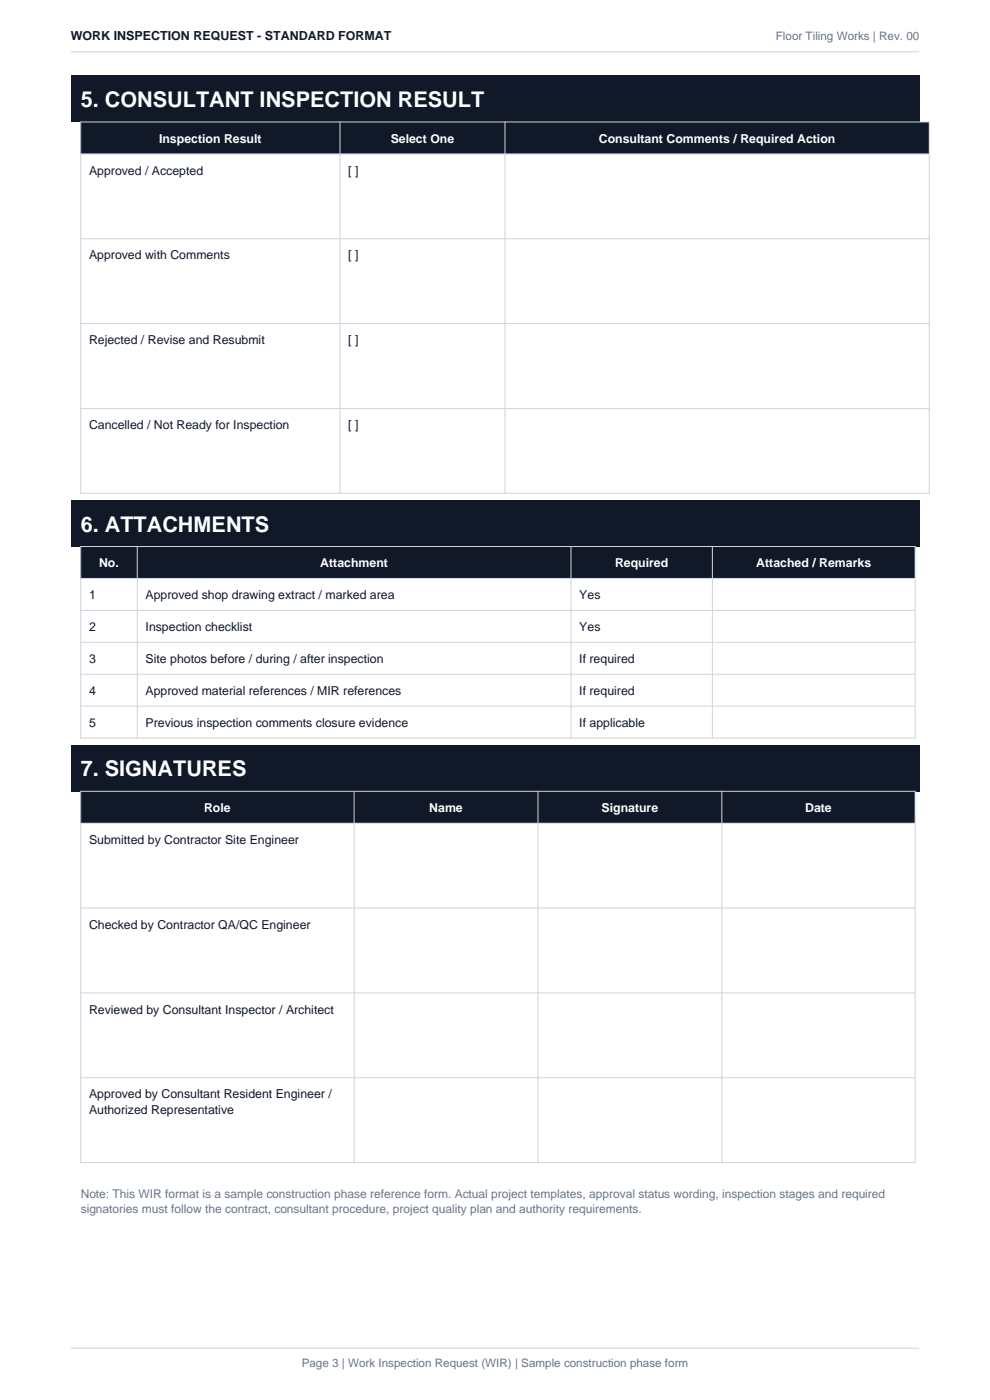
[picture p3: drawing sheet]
<svg xmlns="http://www.w3.org/2000/svg" width="210mm" height="297mm" viewBox="0 0 210 297" stroke-linecap="round" stroke-linejoin="round" font-family="sans-serif">
<defs><g id="words">
<g font-size="4.6" fill="#fff">
<text x="17.1" y="22.7">5. CONSULTANT INSPECTION RESULT</text>
<text x="17.1" y="112.8">6. ATTACHMENTS</text>
<text x="17.1" y="164.7">7. SIGNATURES</text>
</g>
<g font-size="2.6" fill="#111827">
<text x="15" y="8.5">WORK INSPECTION REQUEST - STANDARD FORMAT</text>
<text x="18.9" y="37">Approved / Accepted</text>
<text x="73.9" y="37">[ ]</text>
<text x="18.9" y="55">Approved with Comments</text>
<text x="73.9" y="55">[ ]</text>
<text x="18.9" y="73">Rejected / Revise and Resubmit</text>
<text x="73.9" y="73">[ ]</text>
<text x="18.9" y="91">Cancelled / Not Ready for Inspection</text>
<text x="73.9" y="91">[ ]</text>
<text x="18.9" y="127.1">1</text>
<text x="30.9" y="127.1">Approved shop drawing extract / marked area</text>
<text x="122.9" y="127.1">Yes</text>
<text x="18.9" y="133.9">2</text>
<text x="30.9" y="133.9">Inspection checklist</text>
<text x="122.9" y="133.9">Yes</text>
<text x="18.9" y="140.6">3</text>
<text x="30.9" y="140.6">Site photos before / during / after inspection</text>
<text x="122.9" y="140.6">If required</text>
<text x="18.9" y="147.4">4</text>
<text x="30.9" y="147.4">Approved material references / MIR references</text>
<text x="122.9" y="147.4">If required</text>
<text x="18.9" y="154.2">5</text>
<text x="30.9" y="154.2">Previous inspection comments closure evidence</text>
<text x="122.9" y="154.2">If applicable</text>
<text x="18.9" y="179">Submitted by Contractor Site Engineer</text>
<text x="18.9" y="197">Checked by Contractor QA/QC Engineer</text>
<text x="18.9" y="215">Reviewed by Consultant Inspector / Architect</text>
<text x="18.9" y="233">Approved by Consultant Resident Engineer /</text>
<text x="18.9" y="236.3">Authorized Representative</text>
</g>
<g font-size="2.6" fill="#fff">
<text x="33.7" y="30.3">Inspection Result</text>
<text x="82.9" y="30.3">Select One</text>
<text x="127" y="30.3">Consultant Comments / Required Action</text>
<text x="21" y="120.3">No.</text>
<text x="67.9" y="120.3">Attachment</text>
<text x="130.5" y="120.3">Required</text>
<text x="160.4" y="120.3">Attached / Remarks</text>
<text x="43.3" y="172.2">Role</text>
<text x="91.1" y="172.2">Name</text>
<text x="127.6" y="172.2">Signature</text>
<text x="170.8" y="172.2">Date</text>
</g>
<g font-size="2.5" fill="#64748b">
<text x="164.6" y="8.5">Floor Tiling Works | Rev. 00</text>
<text x="17.1" y="254.2">Note: This WIR format is a sample construction phase reference form. Actual project templates, approval status wording, inspection stages and required</text>
<text x="17.1" y="257.4">signatories must follow the contract, consultant procedure, project quality plan and authority requirements.</text>
<text x="64" y="290">Page 3 | Work Inspection Request (WIR) | Sample construction phase form</text>
</g>
</g></defs>
<path d="M15 11h180M15 286h180" fill="none" stroke="#cbd5e1" stroke-width=".21"/>
<g fill="#111827">
<path d="M15 16h180v9.9h-180z" fill-rule="evenodd"/>
<path d="M17.1 25.9h180v6.8h-180z" fill-rule="evenodd"/>
</g>
<path d="M17.1 25.9h180v78.8h-180zM17.1 32.7h180M72.1 25.9v78.8M107.1 25.9v78.8M17.1 50.7h180M17.1 68.7h180M17.1 86.7h180" fill="none" stroke="#cbd5e1" stroke-width=".21"/>
<g fill="#111827">
<path d="M15 106.1h180v9.8h-180z" fill-rule="evenodd"/>
<path d="M17.1 115.9h177v6.8h-177z" fill-rule="evenodd"/>
</g>
<path d="M17.1 115.9h177v40.7h-177zM29.1 115.9v40.7M121.1 115.9v40.7M151.1 115.9v40.7M17.1 122.7h177M17.1 129.5h177M17.1 136.3h177M17.1 143h177M17.1 149.8h177" fill="none" stroke="#cbd5e1" stroke-width=".21"/>
<g fill="#111827">
<path d="M15 158h180v9.9h-180z" fill-rule="evenodd"/>
<path d="M17.1 167.9h177v6.7h-177z" fill-rule="evenodd"/>
</g>
<path d="M17.1 167.9h177v78.7h-177zM17.1 174.6h177M75.1 167.9v78.7M114.1 167.9v78.7M153.1 167.9v78.7M17.1 192.6h177M17.1 210.6h177M17.1 228.6h177" fill="none" stroke="#cbd5e1" stroke-width=".21"/>
<use href="#words"/>
</svg>
